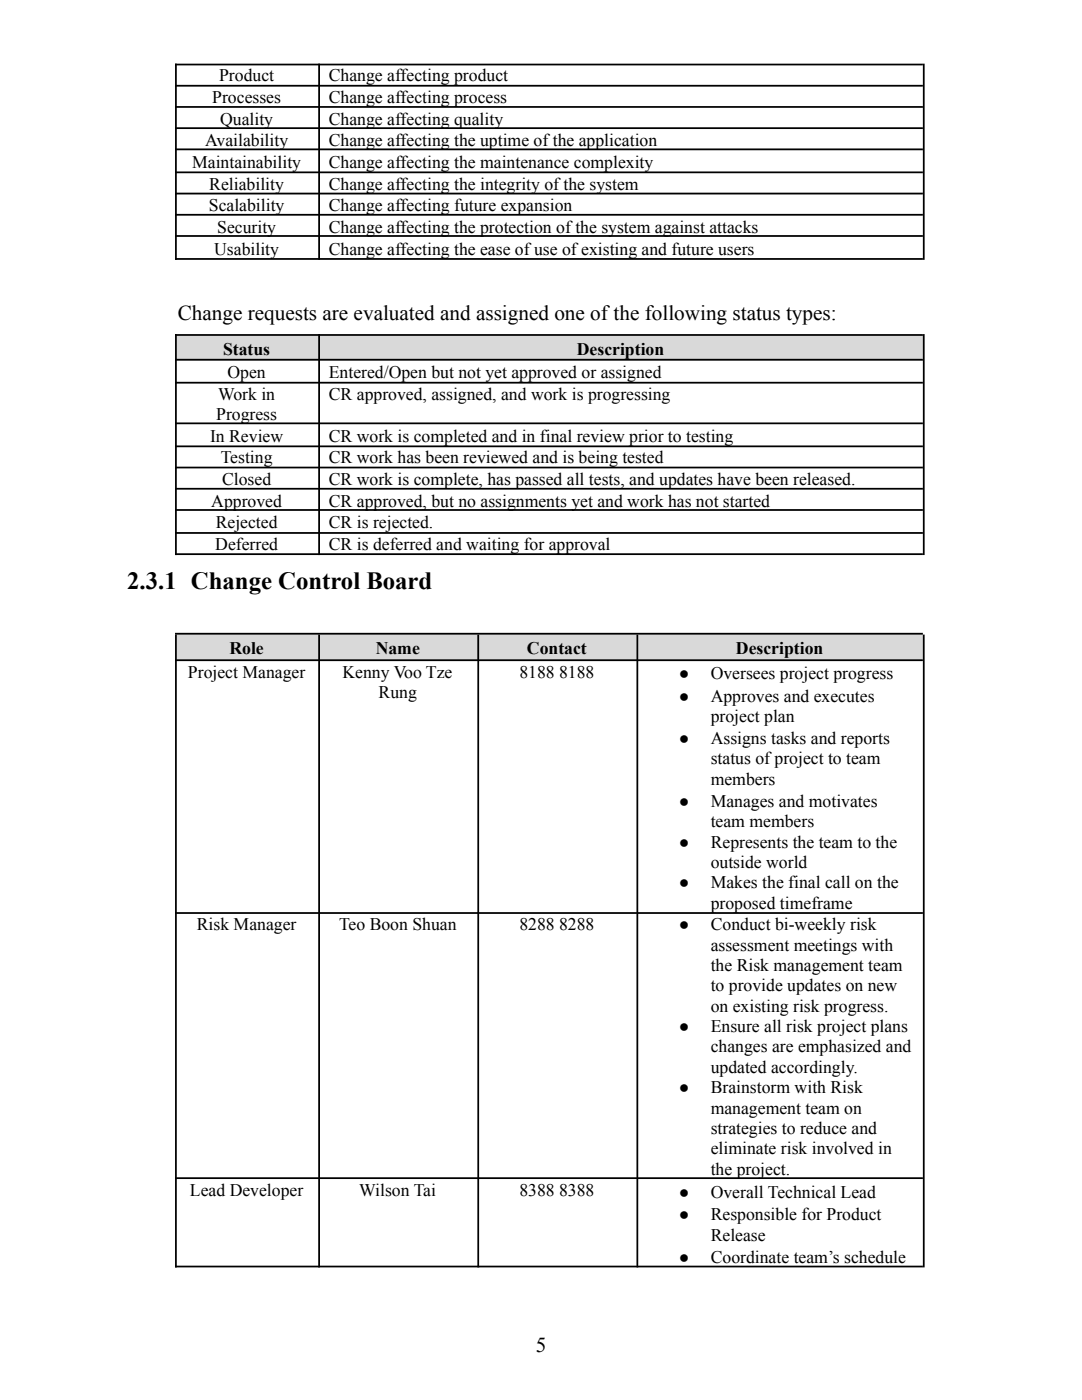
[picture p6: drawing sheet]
<svg xmlns="http://www.w3.org/2000/svg" width="216mm" height="279mm" viewBox="0 0 216 279" stroke-linecap="round" stroke-linejoin="round" font-family="sans-serif">
<defs><g id="words">
<text font-size="4.9" x="25.4" y="117.5">2.3.1 Change Control Board</text>
<g font-size="4.2">
<text x="35.5" y="63.9">Change requests are evaluated and assigned one ofthe following status types:</text>
<text x="106.9" y="269.8">5</text>
</g>
<g font-size="3.5">
<text x="43.7" y="16.3">Product</text>
<text x="65.6" y="16.3">Change affecting product</text>
<text x="42.4" y="20.6">Processes</text>
<text x="65.6" y="20.6">Change affecting process</text>
<text x="40.9" y="29.2">Availability</text>
<text x="43.9" y="24.9">Quality</text>
<text x="65.6" y="24.9">Change affecting quality</text>
<text x="65.6" y="29.2">Change affecting the uptime ofthe application</text>
<text x="38.3" y="33.5">Maintainability</text>
<text x="65.6" y="33.5">Change affecting the maintenance complexity</text>
<text x="41.8" y="37.9">Reliability</text>
<text x="65.6" y="37.9">Change affecting the integrity ofthe system</text>
<text x="41.7" y="42.2">Scalability</text>
<text x="43.3" y="46.5">Security</text>
<text x="65.6" y="42.2">Change affecting future expansion</text>
<text x="65.6" y="46.5">Change affecting the protection ofthe system against attacks</text>
<text x="42.7" y="50.8">Usability</text>
<text x="65.6" y="50.8">Change affecting the ease ofuse ofexisting and future users</text>
<text x="44.5" y="70.8">Status</text>
<text x="115.1" y="70.8">Description</text>
<text x="45.4" y="75.5">Open</text>
<text x="65.6" y="75.5">Entered/Open but not yet approved or assigned</text>
<text x="43.1" y="83.8">Progress</text>
<text x="43.5" y="79.8">Work in</text>
<text x="65.6" y="79.8">CR approved, assigned, and work is progressing</text>
<text x="41.9" y="88.2">In Review</text>
<text x="65.6" y="88.2">CR work is completed and in final review prior to testing</text>
<text x="44" y="92.5">Testing</text>
<text x="65.6" y="92.5">CR work has been reviewed and is being tested</text>
<text x="42.2" y="101.1">Approved</text>
<text x="44.3" y="96.8">Closed</text>
<text x="65.6" y="96.8">CR work is complete, has passed all tests, and updates have been released.</text>
<text x="65.6" y="101.1">CR approved, but no assignments yet and work has not started</text>
<text x="43" y="105.5">Rejected</text>
<text x="65.6" y="105.5">CR is rejected.</text>
<text x="42.9" y="109.8">Deferred</text>
<text x="65.6" y="109.8">CR is deferred and waiting for approval</text>
<text x="45.8" y="130.5">Role</text>
<text x="75" y="130.5">Name</text>
<text x="105.2" y="130.5">Contact</text>
<text x="146.9" y="130.5">Description</text>
<text x="37.5" y="135.2">Project Manager</text>
<text x="68.3" y="135.2">Kenny Voo Tze</text>
<text x="103.6" y="135.2">8188</text>
<text x="111.6" y="135.2">8188</text>
<text x="135.5" y="135.6">●</text>
<text x="141.8" y="135.6">Oversees project progress</text>
<text x="75.6" y="139.3">Rung</text>
<text x="135.5" y="140">●</text>
<text x="141.8" y="140">Approves and executes</text>
<text x="135.5" y="148.5">●</text>
<text x="141.8" y="144.1">project plan</text>
<text x="141.8" y="148.5">Assigns tasks and reports</text>
<text x="141.8" y="152.6">status ofproject to team</text>
<text x="135.5" y="161">●</text>
<text x="141.8" y="156.6">members</text>
<text x="141.8" y="161">Manages and motivates</text>
<text x="141.8" y="165.1">team members</text>
<text x="135.5" y="169.2">●</text>
<text x="141.8" y="169.2">Represents the team to the</text>
<text x="141.8" y="173.2">outside world</text>
<text x="135.5" y="177.3">●</text>
<text x="141.8" y="177.3">Makes the final call on the</text>
<text x="39.3" y="185.7">Risk Manager</text>
<text x="67.6" y="185.7">Teo Boon Shuan</text>
<text x="103.6" y="185.7">8288</text>
<text x="111.6" y="185.7">8288</text>
<text x="135.5" y="185.7">●</text>
<text x="141.8" y="181.4">proposed timeframe</text>
<text x="141.8" y="185.7">Conduct bi-weekly risk</text>
<text x="141.8" y="189.7">assessment meetings with</text>
<text x="141.8" y="193.8">the Risk management team</text>
<text x="141.8" y="197.9">to provide updates on new</text>
<text x="141.8" y="201.9">on existing risk progress.</text>
<text x="135.5" y="206">●</text>
<text x="141.8" y="206">Ensure all risk project plans</text>
<text x="141.8" y="210">changes are emphasized and</text>
<text x="141.8" y="214.1">updated accordingly.</text>
<text x="135.5" y="218.2">●</text>
<text x="141.8" y="218.2">Brainstorm with Risk</text>
<text x="141.8" y="222.2">management team on</text>
<text x="141.8" y="226.3">strategies to reduce and</text>
<text x="141.8" y="230.3">eliminate risk involved in</text>
<text x="37.9" y="238.7">Lead Developer</text>
<text x="71.7" y="238.7">Wilson Tai</text>
<text x="103.6" y="238.7">8388</text>
<text x="111.6" y="238.7">8388</text>
<text x="135.5" y="239.1">●</text>
<text x="141.8" y="234.4">the project.</text>
<text x="141.8" y="239.1">Overall Technical Lead</text>
<text x="135.5" y="243.5">●</text>
<text x="141.8" y="243.5">Responsible for Product</text>
<text x="135.5" y="252">●</text>
<text x="141.8" y="247.6">Release</text>
<text x="141.8" y="252">Coordinate team’s schedule</text>
</g>
</g></defs>
<g fill="#d9d9d9">
<path d="M34.9 66.9h28.6v5h-28.6z"/>
<path d="M63.5 66.9h120.6v5h-120.6z"/>
<path d="M34.9 126.6h28.6v5.1h-28.6z"/>
<path d="M63.5 126.6h31.7v5.1h-31.7z"/>
<path d="M95.2 126.6h31.8v5.1h-31.8z"/>
<path d="M127 126.6h57.1v5.1h-57.1z"/>
</g>
<g fill="none" stroke="#000" stroke-width=".35">
<path d="M34.9 12.9h149.2M34.9 17.1h149.2M35.1 12.7v39.2M63.7 12.7v39.2M184.3 12.7v39.2M34.9 21.3h149.2M34.9 25.6h149.2M34.9 29.8h149.2M34.9 34.4h149.2M34.9 38.6h149.2M34.9 42.9h149.2M34.9 47.1h149.2"/>
<path d="M34.9 51.7h149.2M34.9 66.9h149.2M34.9 71.8h149.2M34.9 76.4h149.2M35.1 66.7v44.1M63.7 66.7v44.1M184.3 66.7v44.1M34.9 84.5h149.2M34.9 89.1h149.2M34.9 93.3h149.2M34.9 97.5h149.2M34.9 101.8h149.2"/>
<path d="M34.9 106.4h149.2M34.9 110.6h149.2M34.9 126.5h149.2M34.9 131.8h149.2M35.1 126.6v126.3M63.7 126.6v126.3M95.4 126.6v126.3M127.2 126.6v126.3M184.3 126.6v126.3M34.9 182.2h149.2M34.9 235.1h149.2M34.9 252.8h149.2"/>
</g>
<use href="#words"/>
</svg>
